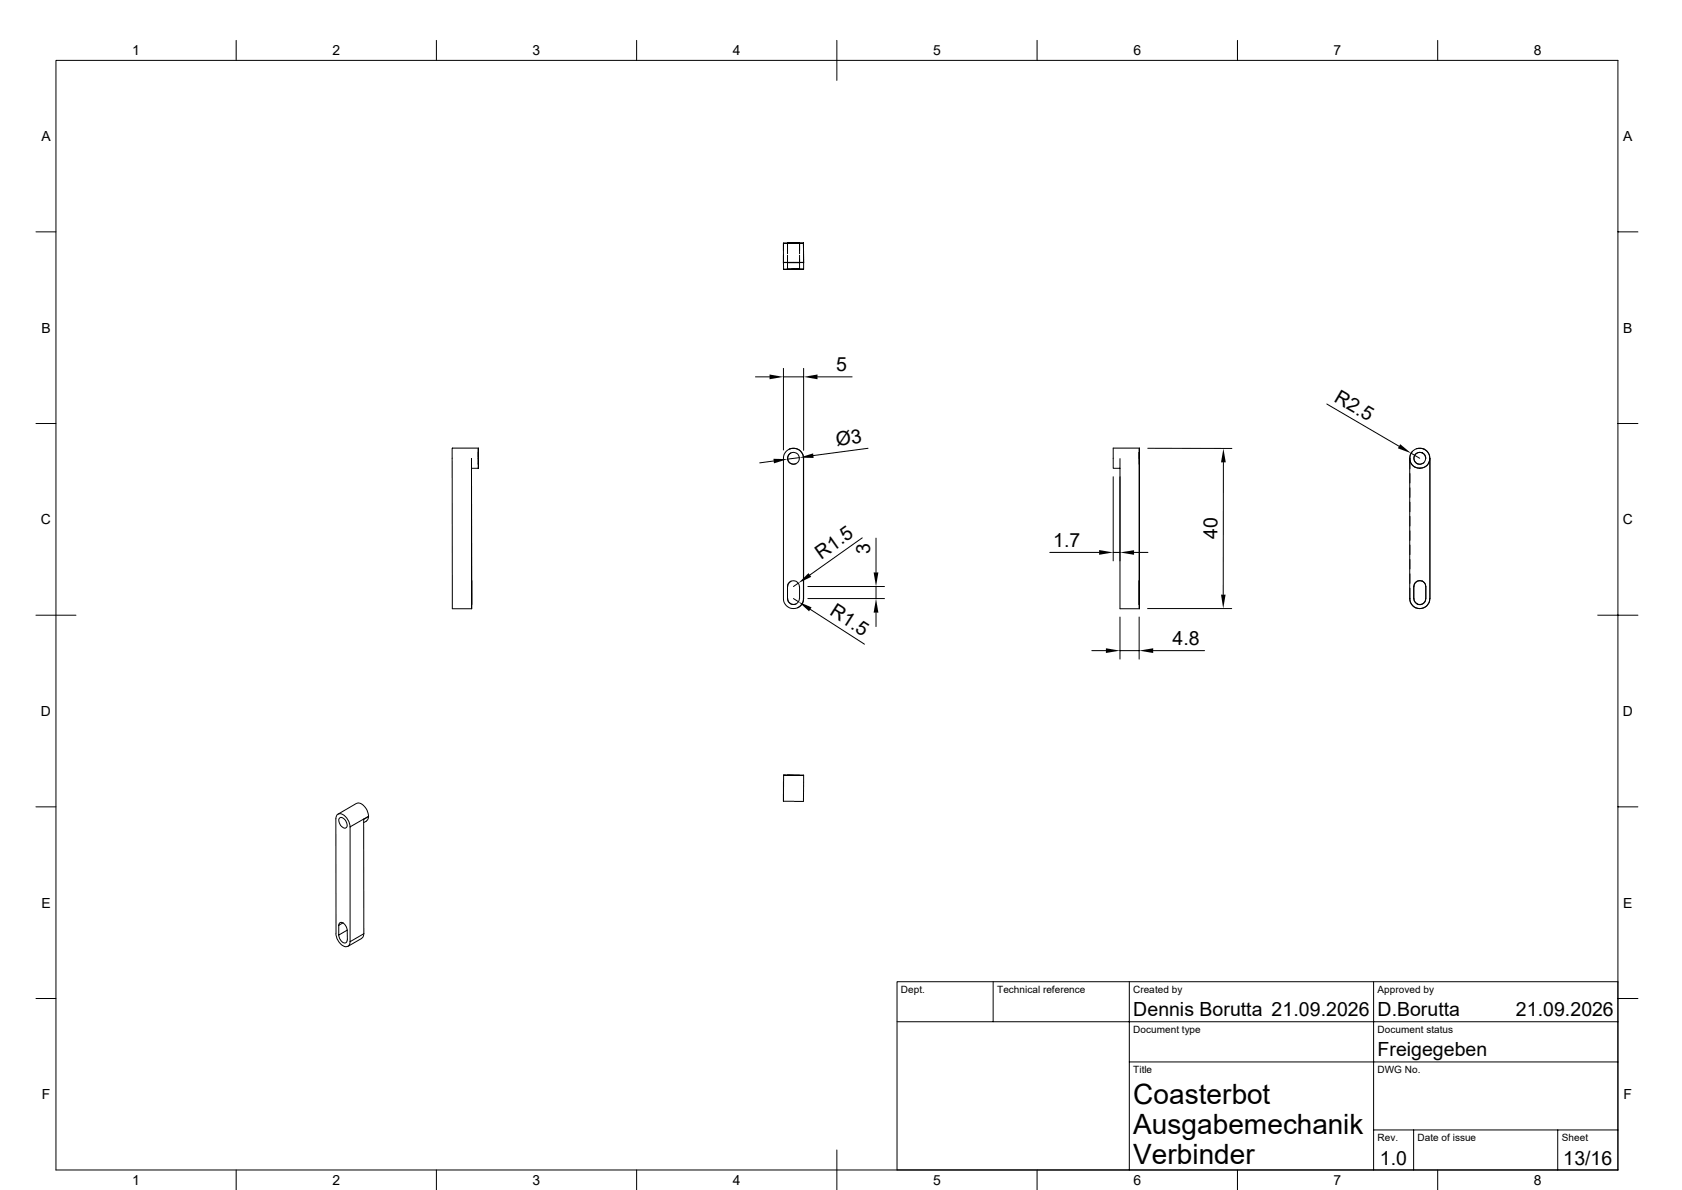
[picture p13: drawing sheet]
<svg xmlns="http://www.w3.org/2000/svg" width="420mm" height="297mm" viewBox="0 0 420 297" stroke-linecap="round" stroke-linejoin="round" font-family="sans-serif">
<defs><g id="words">
<g font-size="7">
<text x="283" y="275.5">Coasterbot</text>
<text x="283" y="283">Ausgabemechanik</text>
<text x="283" y="290.5">Verbinder</text>
</g>
<g font-size="4.9">
<text x="208.8" y="92.6">5</text>
<text x="332.9" y="100.1" transform="rotate(30 332.9 100.1)">R2.5</text>
<text x="208.9" y="111.4" transform="rotate(-8 208.9 111.4)">Ø3</text>
<text x="263" y="136.5">1.7</text>
<text x="304" y="134.5" transform="rotate(-90 304 134.5)">40</text>
<text x="205.1" y="139.7" transform="rotate(-35 205.1 139.7)">R1.5</text>
<text x="217.3" y="138.2" transform="rotate(-90 217.3 138.2)">3</text>
<text x="206.9" y="153.3" transform="rotate(33 206.9 153.3)">R1.5</text>
<text x="292.8" y="161">4.8</text>
<text x="283" y="253.5">Dennis Borutta 21.09.2026</text>
<text x="344" y="253.5">D.Borutta</text>
<text x="378.5" y="253.5">21.09.2026</text>
<text x="344" y="263.5">Freigegeben</text>
<text x="344.5" y="290.7">1.0</text>
<text x="390.4" y="290.7">13/16</text>
</g>
<g font-size="3.5">
<text x="33" y="13.8">1</text>
<text x="83" y="13.8">2</text>
<text x="133" y="13.8">3</text>
<text x="183" y="13.8">4</text>
<text x="233" y="13.8">5</text>
<text x="283" y="13.8">6</text>
<text x="333" y="13.8">7</text>
<text x="383" y="13.8">8</text>
<text x="10.3" y="35.2">A</text>
<text x="405.3" y="35.2">A</text>
<text x="10.3" y="83.1">B</text>
<text x="405.3" y="83.1">B</text>
<text x="10.2" y="130.9">C</text>
<text x="405.2" y="130.9">C</text>
<text x="10.2" y="178.7">D</text>
<text x="405.2" y="178.7">D</text>
<text x="10.3" y="226.5">E</text>
<text x="405.3" y="226.5">E</text>
<text x="10.4" y="274.4">F</text>
<text x="405.4" y="274.4">F</text>
<text x="33" y="295.8">1</text>
<text x="83" y="295.8">2</text>
<text x="133" y="295.8">3</text>
<text x="183" y="295.8">4</text>
<text x="233" y="295.7">5</text>
<text x="283" y="295.8">6</text>
<text x="333" y="295.8">7</text>
<text x="383" y="295.8">8</text>
</g>
<g font-size="2.5">
<text x="225" y="247.8">Dept.</text>
<text x="249" y="247.8">Technical reference</text>
<text x="283" y="247.8">Created by</text>
<text x="344" y="247.8">Approved by</text>
<text x="283" y="257.9">Document type</text>
<text x="344" y="257.9">Document status</text>
<text x="283" y="267.8">Title</text>
<text x="344" y="267.8">DWG No.</text>
<text x="344" y="284.8">Rev.</text>
<text x="354" y="284.8">Date of issue</text>
<text x="390" y="284.8">Sheet</text>
</g>
</g></defs>
<g fill="none" stroke="#000" stroke-width=".25">
<path d="M14 15.1h390v276.9h-390zM59 10.1v5M109 10.1v5M159 10.1v5M209 10.1v10M259 10.1v5M309 10.1v5M359 10.1v5M9 57.9h5M404 57.9h5M195.6 65.5h5.1M195.6 65.5l.1 1.7"/>
<path d="M195.7 67.2h.1M196.6 65.5h3M196.6 63.7v3.5h2M196.6 60.7h3zM196.6 63.3v-2.6h3v2.6M197.6 67.2h-1.9M198.8 67.2h1.9M199.6 63.7v3.5h-2M200.6 60.7l.1 4.8M200.6 60.7h-5v4.8M200.7 65.5h-5.1M200.7 67.2h-5"/>
<path d="M200.7 65.5v1.7M188.6 94.1h3.6M195.6 91.9v20.4M195.6 94.1h5.1M200.7 91.9v20.5M204.1 94.1h8.7M9 105.7h5M117.7 114.5l.1 37.4zM117.7 116.9h1.7M119.4 112.9v3zM119.4 111.8v5.1zM119.4 111.8l-6.5 .1v40h4.9"/>
<path d="M193.2 115.1l-3.5 .4M197.1 112.1a2.5 2.5 0 0 1 3.6 2.3M197.5 113a1.49 1.49 0 0 0-.7 2 1.49 1.49 0 0 0 2 .7M199.6 114.2l-3 .4M200.6 114.5v.1M200.6 114.4a2.5 2.5 0 0 0-2.5-2.5 2.5 2.5 0 0 0-2.5 2.5v35a2.5 2.5 0 0 0 2.5 2.5 2.5 2.5 0 0 0 2.5-2.5M200.7 114.4l-.1 35M216.7 111.9l-13.6 1.8M278 119v21M279.7 114.5v37.4h4.8M279.7 119v21M284.5 114.4v37.5z"/>
<path d="M284.5 111.8v4.1zM284.5 111.8h-6.5v5.1h1.7M286.6 111.9h21M305.5 115.4l-.1 33M331.3 100.8l18 10.6M352 114.5l.4 1.3 1 .8M352 118.2v2.4M352 114.5a2.31 2.31 0 0 0 2.4 2.3M352.3 113.1l2.2 1.3M352.7 112.6l-.6 1.3-.1 3.1M353.4 116.6l1 .2M353.7 112l1-.1 .9 .2"/>
<path d="M353.9 115.7h.1M354.4 116.9a2.5 2.5 0 0 0 2.6-2.5 2.5 2.5 0 0 0-2.5-2.5 2.5 2.5 0 0 0-2.5 2.5v35a2.5 2.5 0 0 0 2.5 2.5 2.5 2.5 0 0 0 2.5-2.5M355.1 112.9a1.68 1.68 0 0 1 .9 1.5M355.1 113a1.49 1.49 0 0 0-1.9 .8 1.49 1.49 0 0 0 .7 1.9M355.6 115.5l-.9 .4-.8-.2M355.6 112.1a2.48 2.48 0 0 1 1.4 2.3v35a2.5 2.5 0 0 1-3.5 2.3M404 105.7h5M215.3 134.2l-13.1 9.3M218.7 134.3v8.6M262.1 137.9h12.3M278 137.9h1.7M283.2 137.9h3.4"/>
<path d="M352 121.8v2.3M352 125.3v2.4M352 128.9v2.4M352 132.5v2.4M352 136.1v2.3M352 139.7v2.3M9 153.5h10M117.8 144.9v6zM196.6 146.4v3a1.5 1.5 0 0 0 1.5 1.5 1.5 1.5 0 0 0 1.5-1.5v-3a1.48 1.48 0 0 0-1.5-1.5 1.48 1.48 0 0 0-1.5 1.5M196.7 149.4a1.5 1.5 0 0 0 2.1 1.3M197.5 145l-.7 .8-.1 .6M198.1 149.4l1.3 .8"/>
<path d="M199.3 145.5l-1.2 .9M200.7 149.4a2.32 2.32 0 0 1-1.5 2.2M201.7 149.4h19.2M201.7 146.4h19.2M202.4 152.1l13.5 8.7M218.7 146.4v3M218.7 152.9v3.5M279.7 154v10.5M284.4 154v10.5M286.6 151.9h21M352 146.8l.1 3.1 .6 1.2 .8 .6M352 143.2v2.4"/>
<path d="M353.4 145.5a1.48 1.48 0 0 1 1.6-.5 1.48 1.48 0 0 1 1 1.4v3a1.5 1.5 0 0 1-1.5 1.5 1.5 1.5 0 0 1-1.5-1.5v-3zM353.5 151.6v.1M355.1 145h.1M355.1 145.1a1.5 1.5 0 0 0-2 1.3M355.1 145l.8 .8 .1 .6M356 149.4a1.48 1.48 0 0 1-1.5 1.5 1.48 1.48 0 0 1-1.4-1.5M398.9 153.5h10.1M272.6 162.4h3.5M279.7 162.4h4.7M288 162.4h12.8M195.7 193.5h5zM195.7 193.5l-.1 6.5v-4.8"/>
<path d="M196.6 193.5h3zM200.7 193.5l-.1 6.5h-5M9 201.4h5M84.8 204.2a1.29 1.29 0 0 1 1.8 1.2 .8 .8 0 0 1-.2 1.2 .8 .8 0 0 1-1.2-.4l-.6-1.2zM87.4 206.4a3.3 3.3 0 0 0-2.7-3.3 1.01 1.01 0 0 0-.8 1.2v28.7M87.4 206.4v28.6M89 200.5l-4.6 2.7M89 200.5a2.34 2.34 0 0 1 2.7 1.7l.3 1.5M90.8 204.5v28.5M90.8 204.5l-3.4 1.9M91.5 204.9l-.7 .4M92 203.8l-.1 .7-.4 .4"/>
<path d="M92 203.8l-1.2 .6M92 203.8l-1.2 .7M404 201.4h5M83.9 233a3.3 3.3 0 0 0 2.7 3.3 1.01 1.01 0 0 0 .8-1.3M84.6 233.4a1.9 1.9 0 0 0 1.7 1.9l.3-.2 .1-.5M84.6 231a.77 .77 0 0 1 .6-.8 .77 .77 0 0 1 .9 .6l.6 1.4M85.7 230.3l-1.1 .6v2.5M86.7 232.2l-2.1 1.2M86.7 232.2v2.4M90.8 233l-.3 1.1-3.6 2.1M90.8 233l-3.4 2M9 249.2h5"/>
<path d="M224 255h180M248 245v10M282 245v47M343 245v47M404 245h-180v47M404 249.2h5M282 265h122M59 292v5M109 292v5M159 292v5M209 287v10M259 292v5"/>
<path d="M309 292v5M343 282h61M353 282v10M359 292v5M389 282v10"/>
<circle cx="198.1" cy="114.4" r="1.48"/>
<circle cx="354.5" cy="114.4" r="1.49"/>
</g>
<g fill="#000">
<path d="M192.2 93.5l3.4 .6-3.4 .6zM200.7 94.1l3.4-.6v1.2zM193.1 114.5l3.5 .1-3.3 1.1zM199.6 114.2l3.4-1 .2 1.1zM305.5 111.9l.6 3.5h-1.2zM349.6 110.9l2.7 2.2-3.3-1.2zM274.4 137.3l3.6 .6-3.6 .6zM279.7 137.9l3.5-.6v1.2zM199.3 145.5l2.6-2.5 .7 1zM199.4 150.2l3.2 1.4-.6 1zM218.7 149.4l.6 3.5h-1.2zM218.1 142.9h1.2l-.6 3.5z"/>
<path d="M304.9 148.4h1.1l-.6 3.5zM276.1 161.8l3.6 .6-3.6 .6zM284.4 162.4l3.6-.6v1.2z"/>
</g>
<use href="#words"/>
</svg>
